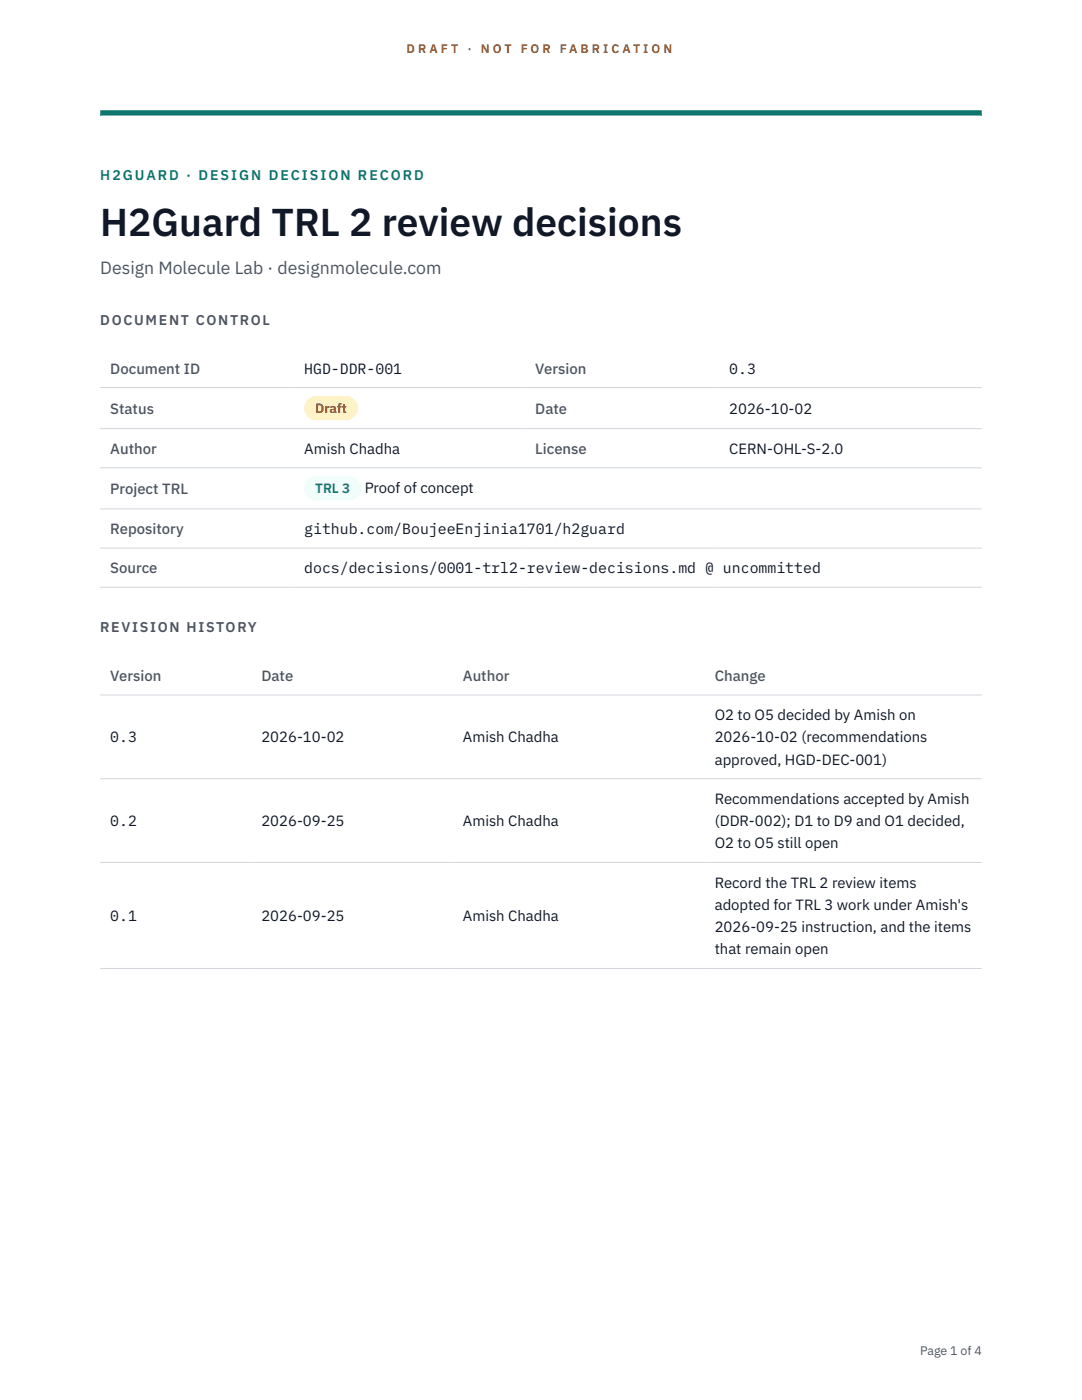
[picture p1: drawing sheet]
<svg xmlns="http://www.w3.org/2000/svg" width="216mm" height="279mm" viewBox="0 0 216 279" stroke-linecap="round" stroke-linejoin="round" font-family="sans-serif">
<defs><g id="words">
<text font-size="7.8" fill="#111827" x="20" y="47.1">H2Guard TRL 2 review decisions</text>
<text font-size="3.5" fill="#4b5563" x="20" y="54.6">Design Molecule Lab · designmolecule.com</text>
<g font-size="3" fill="#4b5563">
<text x="22" y="74.5">Document ID</text>
<text x="106.8" y="74.5">Version</text>
<text x="22" y="82.6">Status</text>
<text x="106.8" y="82.6">Date</text>
<text x="22" y="90.6">Author</text>
<text x="106.8" y="90.6">License</text>
<text x="22" y="98.6">Project TRL</text>
<text x="22" y="106.6">Repository</text>
<text x="22" y="114.4">Source</text>
<text x="22" y="135.9">Version</text>
<text x="52.2" y="135.9">Date</text>
<text x="92.4" y="135.9">Author</text>
<text x="142.6" y="135.9">Change</text>
</g>
<g font-size="3" fill="#111827">
<text x="60.7" y="74.5">HGD-DDR-001</text>
<text x="145.5" y="74.5">0.3</text>
<text x="145.5" y="82.6">2026-10-02</text>
<text x="60.7" y="90.6">Amish Chadha</text>
<text x="145.5" y="90.6">CERN-OHL-S-2.0</text>
<text x="72.8" y="98.5">Proof of concept</text>
<text x="60.7" y="106.6">github.com/BoujeeEnjinia1701/h2guard</text>
<text x="60.7" y="114.4">docs/decisions/0001-trl2-review-decisions.md @ uncommitted</text>
<text x="142.6" y="143.7">O2 to O5 decided by Amish on</text>
<text x="22" y="148.2">0.3</text>
<text x="52.2" y="148.2">2026-10-02</text>
<text x="92.4" y="148.2">Amish Chadha</text>
<text x="142.6" y="148.2">2026-10-02 (recommendations</text>
<text x="142.6" y="152.6">approved, HGD-DEC-001)</text>
<text x="142.6" y="160.4">Recommendations accepted by Amish</text>
<text x="22" y="164.9">0.2</text>
<text x="52.2" y="164.9">2026-09-25</text>
<text x="92.4" y="164.9">Amish Chadha</text>
<text x="142.6" y="164.9">(DDR-002); D1 to D9 and O1 decided,</text>
<text x="142.6" y="169.3">O2 to O5 still open</text>
<text x="142.6" y="177.1">Record the TRL 2 review items</text>
<text x="22" y="183.8">0.1</text>
<text x="52.2" y="183.8">2026-09-25</text>
<text x="92.4" y="183.8">Amish Chadha</text>
<text x="142.6" y="181.6">adopted for TRL 3 work under Amish's</text>
<text x="142.6" y="186">2026-09-25 instruction, and the items</text>
<text x="142.6" y="190.5">that remain open</text>
</g>
<text font-size="2.8" fill="#0f766e" x="20" y="36">H2GUARD · DESIGN DECISION RECORD</text>
<g font-size="2.8" fill="#4b5563">
<text x="20" y="64.8">DOCUMENT CONTROL</text>
<text x="20" y="126.2">REVISION HISTORY</text>
</g>
<text font-size="2.7" fill="#92400e" x="62.9" y="82.5">Draft</text>
<text font-size="2.7" fill="#0f766e" x="62.9" y="98.5">TRL 3</text>
<g font-size="2.5" fill="#b45309">
<text x="81.1" y="10.5">D R A F T</text>
<text x="93.3" y="10.5">·</text>
<text x="95.9" y="10.5">N O T</text>
<text x="103.9" y="10.5">F O R</text>
<text x="111.7" y="10.5">F A B R I C A T I O N</text>
</g>
<text font-size="2.5" fill="#4b5563" x="183.6" y="270.3">Page 1 of 4</text>
</g></defs>
<path d="M20 23.1h175.9zM20 22h175.9v1.1h-175.9z" fill-rule="evenodd" fill="#0f766e"/>
<path d="M20 77.3h175.9M20 85.5h175.9M20 93.4h175.9M20 101.6h175.9M20 109.4h175.9M20 117.2h175.9M20 138.7h175.9M20 155.4h175.9M20 172.1h175.9M20 193.3h175.9" fill="none" stroke="#d1d5db" stroke-width=".2"/>
<path d="M60.7 79h10.7v4.9h-10.7z" fill="#fef3c7"/>
<path d="M60.7 95.1h11.4v4.8h-11.4z" fill="#f0fdfa"/>
<use href="#words"/>
</svg>
